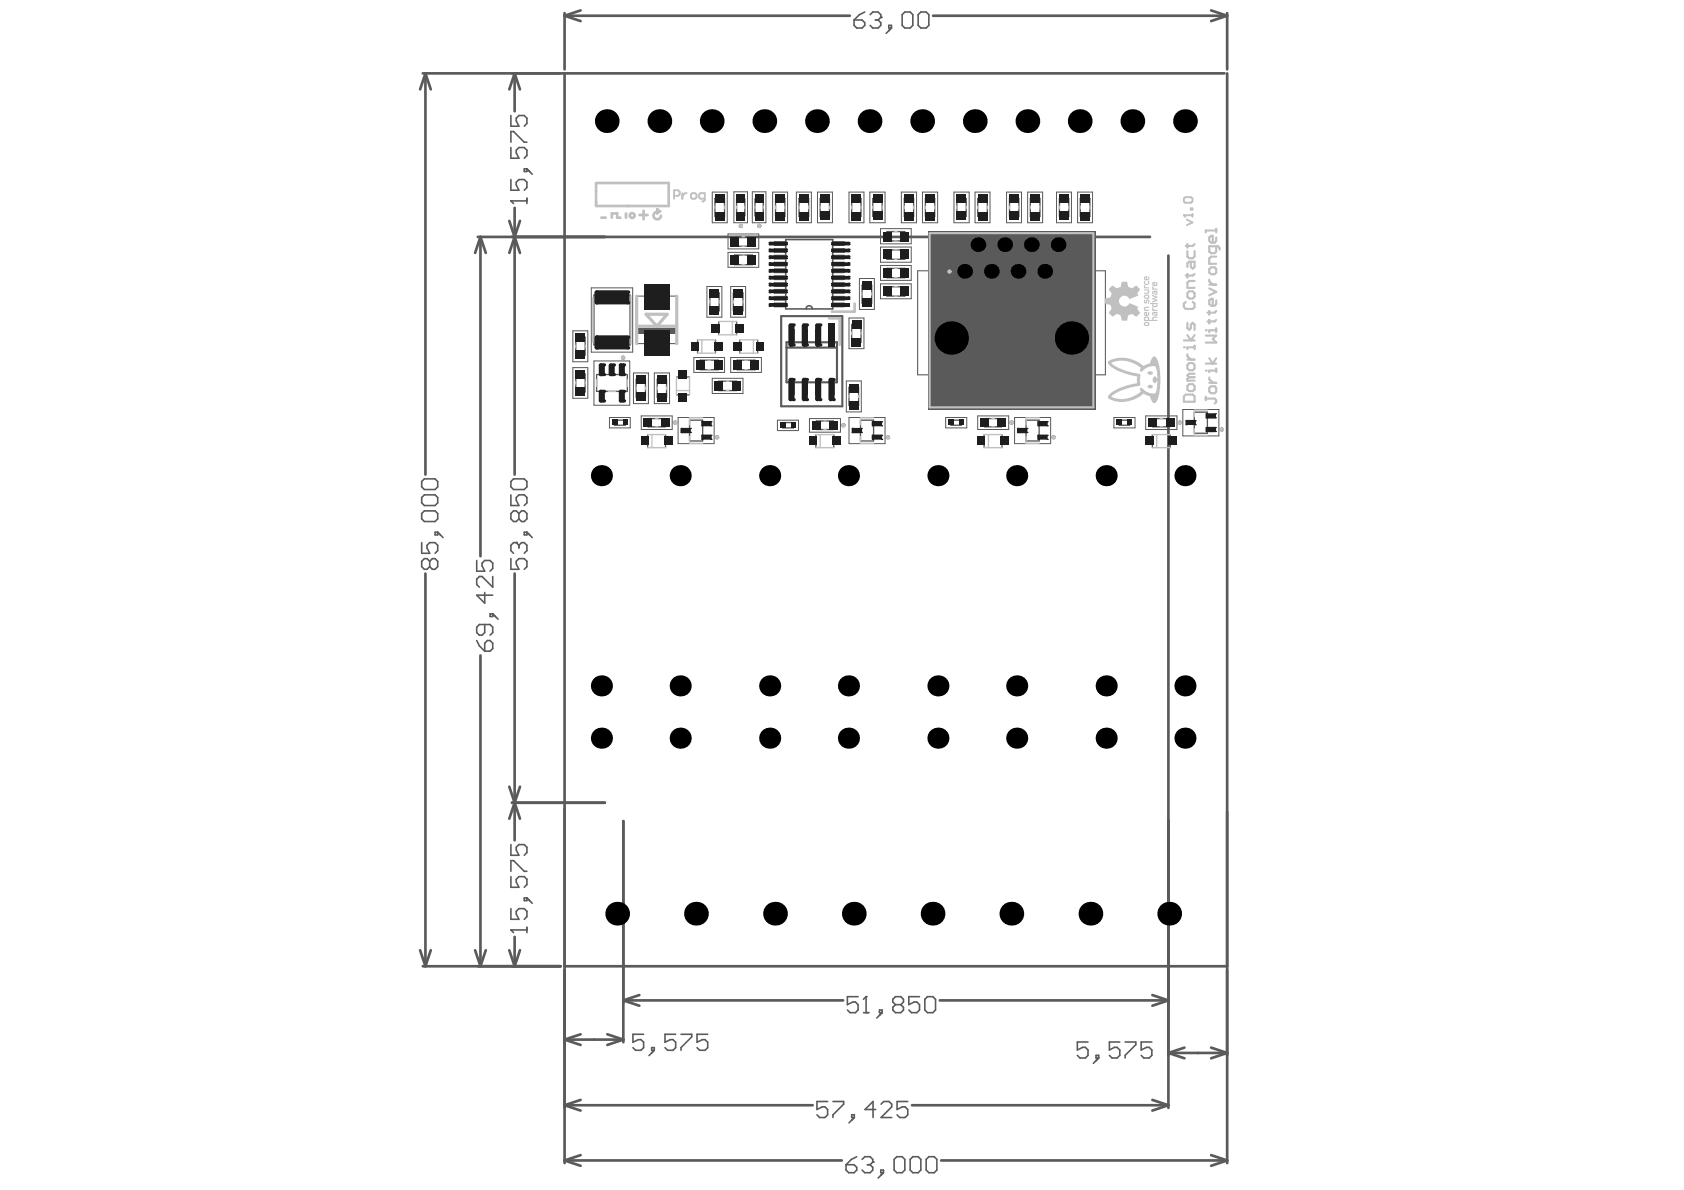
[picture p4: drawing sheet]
<svg xmlns="http://www.w3.org/2000/svg" width="297mm" height="210mm" viewBox="0 0 297 210" stroke-linecap="round" stroke-linejoin="round" font-family="sans-serif">
<path d="M163.6 40.8h29.6v31.4h-29.6z" fill="#5a5a5a"/>
<g fill="none" stroke="#5a5a5a" stroke-width=".18">
<path d="M125.6 33.9h2.7v5.4h-2.7zM129.5 33.8h2.4v5.5h-2.4zM132.7 33.8h2.4v5.5h-2.4zM136.3 33.9h2.6v5.4h-2.6zM140.5 33.9h2.6v5.4h-2.6zM144.2 33.9h2.6v5.4h-2.6zM149.8 33.9h2.6v5.4h-2.6zM153.4 33.9h2.7v5.4h-2.7zM159 33.9h2.7v5.4h-2.7zM162.7 33.9h2.7v5.4h-2.7zM168.3 33.9h2.7v5.4h-2.7zM172 33.9h2.6v5.4h-2.6z"/>
<path d="M177.5 33.9h2.7v5.4h-2.7zM181.3 33.9h2.6v5.4h-2.6zM186.4 33.9h2.6v5.4h-2.6zM190.1 33.9h2.6v5.4h-2.6zM101 58.4h2.7v5.4h-2.7zM104.3 50.8h7.3v11.3h-7.3zM124.7 50.5h2.6v5.5h-2.6zM128.4 41.3h5.4v2.6h-5.4zM128.4 44.5h5.4v2.7h-5.4zM128.9 50.5h2.6v5.5h-2.6zM149.8 56.1h2.6v5.4h-2.6zM151.6 49.1h2.6v5.5h-2.6z"/>
<path d="M155.3 40.3h5.4v2.7h-5.4zM155.3 43.6h5.4v2.7h-5.4zM155.3 46.8h5.4v2.7h-5.4zM155.3 50.1h5.4v2.6h-5.4zM101 64.8h2.7v5.5h-2.7zM104.8 63.7h6.3v7.8h-6.3zM107.5 73.6h3.7v1.9h-3.7zM111.7 65.8h2.7v5.4h-2.7zM113.1 73.4h5.5v2.4h-5.5zM115.4 65.8h2.7v5.4h-2.7zM119.6 73.6h6.4v4.7h-6.4zM122.4 63.1h5.4v2.6h-5.4z"/>
<path d="M125.6 66.7h5.5v2.7h-5.5zM128.9 63.1h5.4v2.6h-5.4zM137.1 74.1h3.8v1.8h-3.8zM142.8 73.8h5.4v2.4h-5.4zM149.3 67.2h2.6v5.5h-2.6zM149.8 73.6h6.3v4.7h-6.3zM166.8 73.6h3.7v1.9h-3.7zM172.5 73.4h5.4v2.4h-5.4zM179 73.6h6.3v4.7h-6.3zM196.5 73.6h3.7v1.9h-3.7zM202.1 73.4h5.5v2.4h-5.5zM208.6 72.2h6.4v4.7h-6.4z"/>
</g>
<path d="M137.8 55.8h10.8v15.9h-10.8z" fill="none" stroke="#5a5a5a" stroke-width=".38"/>
<g fill="#5a5a5a">
<path d="M141.6 67.6h.9v2h-.9z"/>
<path d="M146.3 67.6h.9v2h-.9z"/>
<path d="M143.9 67.6h.9v2h-.9z"/>
<path d="M141.6 58.2h.9v2h-.9z"/>
<path d="M143.9 58.2h.9v2h-.9z"/>
<path d="M146.3 58.2h.9v2h-.9z"/>
<path d="M139.2 67.6h.9v2h-.9z"/>
<path d="M139.2 58.2h.9v2h-.9z"/>
<path d="M113.8 60.6h4.1v1h-4.1z"/>
<path d="M113.8 51.2h4.1v1h-4.1z"/>
<path d="M112.3 57.9h7.1v1.1h-7.1z"/>
</g>
<g fill="none" stroke="#5a5a5a" stroke-width=".24">
<path d="M126.1 35h1.7v3.2h-1.7zM129.9 35.1h1.5v3h-1.5zM133.2 35.1h1.4v3h-1.4zM136.8 35h1.6v3.2h-1.6zM140.9 35h1.7v3.2h-1.7zM144.7 35h1.6v3.2h-1.6zM150.2 35h1.7v3.2h-1.7zM153.9 35h1.7v3.2h-1.7zM159.5 35h1.7v3.2h-1.7zM163.2 35h1.7v3.2h-1.7zM168.8 35h1.6v3.2h-1.6zM172.5 35h1.7v3.2h-1.7z"/>
<path d="M178.1 35h1.6v3.2h-1.6zM181.7 35h1.7v3.2h-1.7zM186.9 35h1.6v3.2h-1.6zM190.5 35h1.7v3.2h-1.7zM101.6 59.5h1.6v3.1h-1.6zM104.8 52h6.3v8.8h-6.3zM123 60v2.3M125.2 51.7h1.7v3.1h-1.7zM126.2 60v2.3M126.8 56.7v2.4M129.4 51.7h1.7v3.1h-1.7zM129.5 41.7h3.2v1.7h-3.2z"/>
<path d="M129.5 45h3.2v1.7h-3.2zM129.9 56.7v2.4M130.5 60v2.3M133.6 60v2.3M150.2 57.2h1.7v3.2h-1.7zM152.1 50.3h1.7v3.2h-1.7zM156.4 40.8h3.2v1.7h-3.2zM156.4 44.1h3.2v1.6h-3.2zM156.4 47.3h3.2v1.7h-3.2zM156.4 50.6h3.2v1.6h-3.2zM101.6 66h1.6v3.1h-1.6zM105.2 66.1h5.5v2.9h-5.5z"/>
<path d="M108.4 74.1h1.9v.9h-1.9zM112.2 66.9h1.7v3.2h-1.7zM114.2 76.7v2.3M114.3 73.8h3v1.5h-3zM115.9 66.9h1.7v3.2h-1.7zM117.4 76.7v2.3M119.3 66.5h2.3M119.3 69.6h2.3M121.6 74.1h2.3v3.7h-2.3zM123.5 63.5h3.2v1.7h-3.2zM126.8 67.2h3.1v1.7h-3.1zM130 63.5h3.2v1.7h-3.2z"/>
<path d="M138.1 74.5h1.9v1h-1.9zM143.9 76.7v2.3M144 74.3h3v1.5h-3zM147.1 76.7v2.3M149.8 68.3h1.6v3.2h-1.6zM151.8 74.1h2.3v3.7h-2.3zM167.7 74.1h1.9v.9h-1.9zM173.6 76.7v2.3M173.7 73.8h3v1.5h-3zM176.7 76.7v2.3M181 74.1h2.3v3.7h-2.3zM197.4 74.1h1.9v.9h-1.9z"/>
<path d="M203.3 76.7v2.3M203.4 73.8h2.9v1.5h-2.9zM206.4 76.7v2.3M210.7 72.7h2.3v3.7h-2.3z"/>
</g>
<g fill="none" stroke="#5a5a5a" stroke-width=".38">
<path d="M138.7 60.4h8.9v7h-8.9zM138.7 61.3h8.9"/>
<circle cx="130.7" cy="39.9" r=".19"/>
<circle cx="133.9" cy="39.9" r=".19"/>
<circle cx="109.9" cy="63.1" r=".19"/>
<circle cx="119.1" cy="74.5" r=".19"/>
<circle cx="126.5" cy="77.1" r=".19"/>
<circle cx="148.8" cy="75" r=".19"/>
<circle cx="156.6" cy="77.1" r=".19"/>
<circle cx="178.4" cy="74.5" r=".19"/>
<circle cx="185.8" cy="77.1" r=".19"/>
<circle cx="208.1" cy="74.5" r=".19"/>
<circle cx="215.5" cy="75.8" r=".19"/>
</g>
<path d="M112.3 52.2h7.1M164.2 41.3h28.5v30.4h-28.5zM164.2 47.8h-2.3v18.3h2.3M192.7 47.8h2.3v18.3h-2.3M112.3 60.6h7.1" fill="none" stroke="#5a5a5a" stroke-width=".19"/>
<g fill="none" stroke="#5a5a5a" stroke-width=".47">
<path d="M74.6 12.9h24.3M75 12.9l-.9 2.9M75 12.9v70.8M75 12.9l1 2.9M90.8 12.9v6.7M90.8 12.9l.9 2.9M90.8 12.9l-1 2.9M99.1 12.9h116.9M99.6 2.3v9.9M99.6 12.9v192.3M99.6 2.8l2.8 .9M99.6 2.8h50.3"/>
<path d="M102.4 1.8l-2.8 1M164.6 2.8h51.9M213.6 1.8l2.9 1M216.5 2.3v9.9M216.5 12.9v192.3M216.5 2.8l-2.9 .9M89.8 39l1.9 5.6M90.8 36.7v47M91.7 39l-1.9 5.6M84.3 41.8h118.5M84.7 41.8l1 2.8M84.7 41.8l-.9 2.8"/>
<path d="M84.7 41.8v56.3M206.1 45.1v150.3M75 101.2v69.2M84.7 115.6v54.8M90.8 101.2v47M89.8 138.8l1.9 5.6M91.7 138.8l-1.9 5.6M90.3 141.6h16.4M109.9 144.8v39M74.1 167.6l.9 2.8M74.6 170.4h24.3M76 167.6l-1 2.8"/>
<path d="M83.8 167.6l.9 2.8M85.7 167.6l-1 2.8M89.8 167.6l1 2.8M90.8 165.3v5.1M91.7 167.6l-.9 2.8M99.6 170.4h116.9M109.9 176.5l2.9 .9M109.9 176.5h38.8M112.8 175.5l-2.9 1M165.8 176.5h40.3M203.3 175.5l2.8 1M206.1 176.5l-2.8 .9"/>
<path d="M99.6 183.4h10.3M99.6 195l2.8 .9M99.6 183.4l2.8 .9M99.6 195h43.7M102.4 194l-2.8 1M102.4 182.4l-2.8 1M107.1 182.4l2.8 1M109.9 183.4l-2.8 .9M160.9 195h45.2M203.3 194l2.8 1M206.1 185.7h10.4M206.1 185.7l2.8 1"/>
<path d="M206.1 195l-2.8 .9M208.9 184.8l-2.8 .9M213.6 184.8l2.9 .9M216.5 185.7l-2.9 1M99.6 204.7l2.8 .9M99.6 204.7h48.9M102.4 203.8l-2.8 .9M166 204.7h50.5M213.6 203.8l2.9 .9M216.5 204.7l-2.9 .9"/>
</g>
<g fill="none" stroke="#5a5a5a" stroke-width=".28">
<path d="M150.6 3.5h1.5l.4 .5v.5l-.4 .4h-1l-.5-.4zM152.5 2.1l-.9 .5-1 .9M153.5 2.6l.4-.5h1l.5 .5v.5M154.4 3.5h.5M154.9 3.5l.5 .5v.5l-.5 .4h-1l-.4-.4M155.4 3.1h.1M155.4 3.1l-.5 .4M156.8 4.5h.4v.4h-.4zM157.2 4.9l-.9 1M159.1 2.6l.5-.5h.9l.5 .5v1.9l-.5 .4h-.9l-.5-.4zM162 2.6l.4-.5h1l.4 .5v1.9l-.4 .4h-1l-.4-.4zM90.1 35.4h.1"/>
<path d="M90.1 20.4v1.9h1.4l-.4-1v-.5l.4-.4h1l.4 .4v1l-.4 .5M90.1 26v1.9h1.4l-.4-.9v-.5l.4-.5h1l.4 .5v.9l-.4 .5M90.1 31.7v1.9h1.4l-.4-1v-.5l.4-.4h1l.4 .4v1l-.4 .5M90.1 25.1v-1.9h.5l1.9 1.9h.4M90.1 35.4h2.8M90.1 35.4l.5 .5M92.5 29.8h.4v.5h-.4zM92.9 35v.9M92.9 29.8l1 .9M138.6 53.5h-2v.6h2M138.6 42.7h-2v.5h2M138.6 43.9h-2v.6h2"/>
<path d="M138.6 45.1h-2v.5h2M138.6 46.3h-2v.6h2M138.6 47.5h-2v.5h2M138.6 48.7h-2v.6h2M138.6 49.9h-2v.6h2M138.6 51.1h-2v.6h2M138.6 52.3h-2v.6h2M138.6 42.3h8.3v12.2h-8.3zM142.2 54.5a.57 .57 0 0 1 .5-.6 .57 .57 0 0 1 .6 .6M146.9 53.5h2v.6h-2M146.9 52.3h2v.6h-2M146.9 51.1h2v.6h-2"/>
<path d="M146.9 49.9h2v.6h-2M146.9 48.7h2v.6h-2M146.9 47.5h2v.5h-2M146.9 46.3h2v.6h-2M146.9 45.1h2v.5h-2M146.9 43.9h2v.6h-2M146.9 42.7h2v.5h-2M74.4 84.9l.5-.4h1.8l.5 .4v1l-.5 .4h-1.8l-.5-.4zM74.4 87.8l.5-.5h1.8l.5 .5v.9l-.5 .5h-1.8l-.5-.5zM74.4 90.6l.5-.5h1.8l.5 .5v.9l-.5 .5h-1.8l-.5-.5zM74.4 95.7v1.9h1.4l-.5-.9v-.5l.5-.5h.9l.5 .5v.9l-.5 .5M75.8 99l-.5-.5h-.4l-.5 .5v.9l.5 .5h.4l.5-.5"/>
<path d="M75.8 99l.5-.5h.4l.5 .5v.9l-.5 .5h-.4l-.5-.5M75.8 99v.9M76.7 93.9h.5v.4h-.5zM77.2 93.9l1 .9M84.1 98.9v1.8h1.4l-.5-.9v-.5l.5-.4h.9l.5 .4v1l-.5 .4M90.1 84.9l.5-.4h1.9l.4 .4v1l-.4 .4h-1.9l-.5-.4zM90.1 87.3v1.9h1.4l-.4-1v-.4l.4-.5h1l.4 .5v.9l-.4 .5M90.1 98.5v1.9h1.4l-.4-.9v-.5l.4-.5h1l.4 .5v.9l-.4 .5M91.1 95.7h.1M91.1 95.7h-.5l-.5 .5v.9l.5 .5M91.1 95.7l.4 .5M91.5 90.6l.5-.5h.5l.4 .5v.9l-.4 .5h-.5l-.5-.5"/>
<path d="M91.5 96.2l.5-.5h.5l.4 .5v.9l-.4 .5M91.5 90.6l-.4-.5h-.5l-.5 .5v.9l.5 .5h.5l.4-.5M91.5 90.6v.9M91.5 96.2v.5M92.5 93.9h.4v.4h-.4zM92.9 93.9l1 .9M84.1 113l.5 .9 .9 1M85.5 104.5v1.9l-1.4-1.4h2.8M85.5 113.5l.5-.5h.4l.5 .5v.9l-.5 .5h-.9zM85.5 110.2v1.4l-.5 .4h-.4l-.5-.4v-1l.5-.4h1.8l.5 .4v1l-.5 .4M86.4 108.3h.5v.4h-.5zM86.9 101.7v1.9l-1.9-1.9h-.4l-.5 .5v.9l.5 .5"/>
<path d="M86.9 108.3l1 .9M90.1 149v1.9h1.4l-.4-1v-.5l.4-.4h1l.4 .4v1l-.4 .5M90.1 154.6v1.9h1.4l-.4-.9v-.5l.4-.5h1l.4 .5v.9l-.4 .5M90.1 153.7v-1.9h.5l1.9 1.9h.4M92.5 158.4h.4v.5h-.4zM92.9 158.4l1 .9M90.1 164h.1M90.1 160.3v1.9h1.4l-.4-1v-.5l.4-.4h1l.4 .4v1l-.4 .5M90.1 164h2.8M90.1 164l.5 .5M92.9 163.6v.9M151.4 175.8h-1.9v1.4l.9-.5h.5l.5 .5v1l-.5 .4h-1l-.4-.4"/>
<path d="M152.3 178.6h.9M152.8 175.8h.1M152.8 175.8v2.8M152.8 175.8l-.5 .5M155.1 178.2h.5v.4h-.5zM155.6 178.6l-.9 1M158 177.2l-.5-.5v-.4l.5-.5h.9l.5 .5v.4l-.5 .5M158 177.2l-.5 .5v.5l.5 .4h.9l.5-.4v-.5l-.5-.5M158 177.2h.9M162.2 175.8h-1.9v1.4l.9-.5h.5l.5 .5v1l-.5 .4h-.9l-.5-.4M163.1 176.3l.5-.5h.9l.5 .5v1.9l-.5 .4h-.9l-.5-.4zM113.5 182.4h-1.9v1.4l1-.4h.5l.4 .4v1l-.4 .5h-1l-.5-.5"/>
<path d="M114.9 184.8h.5v.5h-.5zM115.4 185.3l-.9 .9M119.2 182.4h-1.9v1.4l.9-.4h.5l.5 .4v1l-.5 .5h-.9l-.5-.5M120.1 182.4h1.9v.5l-1.9 1.9v.5M124.8 182.4h-1.9v1.4l1-.4h.5l.4 .4v1l-.4 .5h-1l-.5-.5M146 194.3h-1.9v1.4l.9-.5h.5l.5 .5v.9l-.5 .5h-.9l-.5-.5M146.9 194.3h1.9v.5l-1.9 1.8v.5M150.2 196.6h.5v.5h-.5zM150.7 197.1l-.9 1M154.5 195.7h-1.9l1.4-1.4v2.8M155.4 194.8l.5-.5h.9l.5 .5v.4l-1.9 1.9h1.9M160.1 194.3h-1.9v1.4l1-.5h.4l.5 .5v.9l-.5 .5h-.9l-.5-.5"/>
<path d="M191.9 183.8h-1.9v1.4l1-.5h.4l.5 .5v1l-.5 .4h-.9l-.5-.4M193.3 186.2h.5v.4h-.5zM193.8 186.6l-.9 1M197.5 183.8h-1.8v1.4l.9-.5h.4l.5 .5v1l-.5 .4h-.8l-.5-.4M198.5 183.8h1.8v.5l-1.8 1.9v.4M203.2 183.8h-1.9v1.4l.9-.5h.5l.5 .5v1l-.5 .4h-.9l-.5-.4M149.2 205.4h1.4l.5 .5v.5l-.5 .5h-.9l-.5-.5zM151.1 204l-.9 .5-1 .9M152.1 204.5l.4-.5h1l.4 .5v.5M153 205.4h.5M153.5 205.4l.4 .5v.5l-.4 .5h-1l-.4-.5M153.9 205h.1"/>
<path d="M153.9 205l-.4 .4M155.4 206.4h.4v.5h-.4zM155.8 206.9l-.9 .9M157.7 204.5l.5-.5h.9l.5 .5v1.9l-.5 .5h-.9l-.5-.5zM160.5 204.5l.5-.5h1l.4 .5v1.9l-.4 .5h-1l-.5-.5zM163.4 204.5l.4-.5h1l.5 .5v1.9l-.5 .5h-1l-.4-.5z"/>
</g>
<g fill="#c0c0c0">
<path d="M202.4 68.1l.4-.2h.2a.31 .31 0 0 1 .4 .3 .31 .31 0 0 1-.4 .3h-.2a.4 .4 0 0 1-.4-.4z"/>
<path d="M202.4 65.7l.5-.2a.3 .3 0 0 1 .4 .2 .3 .3 0 0 1-.3 .4h-.1a.36 .36 0 0 1-.5-.4z"/>
<path d="M201.9 52.8l.1 .1v.5l.1-.1 .1-.3a.28 .28 0 0 1 .3-.2 .28 .28 0 0 1 .2 .3l-.1 .5-.2-.1 .2-.2-.1-.3-.2 .1v.3a.26 .26 0 0 1-.3 .1 .26 .26 0 0 1-.2-.2z"/>
<path d="M201.9 54.2l.8-.1v.2h-.1a.32 .32 0 0 0-.4 0 .32 .32 0 0 0-.2 .3h.7v.2h-.9z"/>
<path d="M201.9 49.6h.1a.27 .27 0 0 0 .1 .4 .27 .27 0 0 0 .3 0 .27 .27 0 0 0 .1-.4h.2v.5l-.2 .2h-.5l-.2-.4z"/>
<path d="M201.8 50.3l.2 .1a.38 .38 0 0 0 .2 .3 .38 .38 0 0 0 .4 0l.1 .2h-.9z"/>
<path d="M201.8 51.1h.9l-.1 .1 .1 .4-.1 .2h-.8v-.2h.1a.32 .32 0 0 0 .4 .1 .32 .32 0 0 0 .2-.4l-.7-.1z"/>
<path d="M203.2 54.3l.1-.1 .2 .1a.26 .26 0 0 0 0 .3 .26 .26 0 0 0 .3 0h.4v.2h-1l.1-.2z"/>
<path d="M203.2 52l1 .3v.2l-.7 .2 .6 .1 .1 .3-1 .3v-.3l.6-.1-.5-.2-.1-.2 .7-.2-.7-.2z"/>
<path d="M203.3 50.5l.2 .1a.28 .28 0 0 0 0 .3 .28 .28 0 0 0 .4 0h.3v.2h-1z"/>
<path d="M195.6 51l.6-.6 .8 .5 .3-.2a.47 .47 0 0 0 .5-.6v-.1a.38 .38 0 0 1 .2-.3 .38 .38 0 0 1 .4 0h.4l.1 .3a.66 .66 0 0 0 .6 .8l.2 .1 .5-.4a.4 .4 0 0 1 .6 .3h.1a.21 .21 0 0 1 .2 .2 .21 .21 0 0 1-.2 .2l-.3 .6 .2 .3-1.3 .5a.25 .25 0 0 1-.2 .2 .25 .25 0 0 1-.2-.3l-.5-.3h-.6l-.5 .4-.1 .3 .1 .7 .5 .4 .6 .1 .5-.4a.38 .38 0 0 1 .6 0l1 .4v.1a.43 .43 0 0 0 .2 .7l.1 .1a.43 .43 0 0 1-.3 .6l-.1 .1a.27 .27 0 0 1-.2 .2 .27 .27 0 0 1-.3-.2l-.2-.1a.37 .37 0 0 0-.6-.1 .36 .36 0 0 0-.4 .5l-.1 .3a.35 .35 0 0 1-.2 .3 .35 .35 0 0 1-.3 0 .32 .32 0 0 1-.4-.1 .32 .32 0 0 1-.1-.4 .73 .73 0 0 0-.9-.7l-.4 .3a.43 .43 0 0 1-.7-.3 .26 .26 0 0 1-.2-.2 .26 .26 0 0 1 .2-.3l.3-.5-.2-.6-1-.2v-.9l.7-.2a.34 .34 0 0 0 .4-.4 .33 .33 0 0 0-.1-.6z"/>
<path d="M201.8 56.9l.2-.1h.6l.1 .3v.3l-.2 .1h-.5l-.2-.1zM202 57a.29 .29 0 0 0 .2 .3 .29 .29 0 0 0 .3-.1l-.1-.3z"/>
<path d="M201.8 55.2l.1-.2h.4v.6l.2-.1v-.3a.14 .14 0 0 1 0-.2 .14 .14 0 0 1 .2 0 .14 .14 0 0 1 0 .2v.2l-.1 .3-.5 .1-.3-.2zM202 55.2l-.1 .2 .2 .2v-.4z"/>
<path d="M201.8 52.3a.45 .45 0 0 1 .9 0 .45 .45 0 0 1-.9 0zM202 52.3a.25 .25 0 0 0 .5 0 .25 .25 0 0 0-.5 0z"/>
<path d="M201.8 48.9l.2-.2h.3v.6h.1l.2-.2-.1-.3 .1-.1 .1 .4-.2 .4h-.5l-.2-.3zM202 48.9l-.1 .2 .2 .2v-.4z"/>
<path d="M201.8 56l.2-.1h.5a.35 .35 0 0 1 .2 .5h.6a.45 .45 0 0 1 .1-.5 .45 .45 0 0 1 .6 0h.2v.1h-.2a.31 .31 0 0 0-.4 0 .31 .31 0 0 0-.1 .3l.7 .1v.2h-2.4zM202 56.1a.26 .26 0 0 0 .2 .3 .26 .26 0 0 0 .3-.3z"/>
<path d="M203.3 55.1l.9-.1v.6a.3 .3 0 0 1-.3 .2 .3 .3 0 0 1-.3-.3v-.3h-.1v.4l-.1 .1-.1-.1zM203.8 55.2v.3l.1 .1 .1-.4z"/>
<path d="M202.8 53.5h1.4l-.1 .6-.5 .1a.31 .31 0 0 1-.3-.2 .31 .31 0 0 1 0-.4h-.5zM203.5 53.7a.25 .25 0 0 0 .1 .3 .25 .25 0 0 0 .3 0v-.4z"/>
<path d="M203.3 51.4l.9-.1v.6a.3 .3 0 0 1-.3 .1 .3 .3 0 0 1-.3-.2v-.3h-.1v.4l-.1 .1-.1-.1zM203.8 51.5v.3l.1 .1 .1-.4z"/>
<path d="M203.3 49.8l.5-.1v.6l.2-.1-.1-.4h.3l-.1 .6h-.5a.39 .39 0 0 1-.4-.2 .39 .39 0 0 1 .1-.4zM203.5 49.9l-.1 .3 .2 .1v-.4z"/>
<path d="M195.4 63.7l1.5-.6h1.5l1.5 .3 1.6 1a.27 .27 0 0 0 .2 .2 .27 .27 0 0 0 .3-.2l.8-.3 .3-.9 .3-.3a.63 .63 0 0 1 .8 .6l.3 1 .1 1 .1 2.2-.3 2.4-.5 .8a.46 .46 0 0 1-.5 .1 .46 .46 0 0 1-.3-.4l-.2-.5a.41 .41 0 0 0-.5-.3l-.7-.4-.5 .4-.9 .5-1.2 .5-.9 .1-1.6-.1-1.2-.5 .1-.6 .5-.5 .9-.5 1.8-.7 1.9-.4v-1.2l-2.1-.5-1.9-.8-1-.7-.2-.3zM196 64l.6 .5 1.4 .7 1.9 .6 1.2 .2v1.9a.39 .39 0 0 1-.5 .2l-1.1 .2-1.7 .5-1.4 .7-.4 .5 .5 .2 1.1 .2 1.6-.2 1.1-.4 .9-.7-.1-.5a.58 .58 0 0 1 .8 .2l.9 .6h1l.3-.7 .1-1.5h-.2v.2a.33 .33 0 0 1-.4 .2 .33 .33 0 0 1-.2-.3l-.1-.5 .2-.3a.33 .33 0 0 1 .3 0 .33 .33 0 0 1 .3 .2h.1l-.1-1-.3-1-.3-.1-.8 .1-.7 .3-.4 .4a.32 .32 0 0 1-.5 0l.1-.6-1.1-.7-1.2-.4-1.6-.1z"/>
</g>
<g fill="none" stroke="#c0c0c0" stroke-width=".24">
<path d="M101.6 60.9v.4M101.6 67.3v.5M103.2 60.9v.4M103.2 67.3v.5M105.2 67v1.2M107.3 69h1.3M110.7 67v1.2M112.2 68.3v.4M113.9 68.3v.4M114.2 79h.8M114.2 76.7h.8M115.6 73.8h.4"/>
<path d="M115.6 75.3h.4M115.9 68.3v.4"/>
</g>
<path d="M105.1 33.7v2M107.9 38.4v-.8h1v.8h.5M110.4 37.6v.8M110.7 36.3h.2M116.3 37.3l-.4-.4v.7" fill="none" stroke="#c0c0c0" stroke-width=".47"/>
<path d="M114 55.4l1.9 2.2" fill="none" stroke="#c0c0c0" stroke-width=".57"/>
<circle cx="116.3" cy="37.3" r=".24" fill="#c0c0c0"/>
<path d="M105.1 33.7v-1.4h12.9v4h-12.9v-.6M106.1 38.4h.7M112.8 37.9h1.4M113.5 37.2v1.5M116.3 37.3l-.4 .3M146.2 56.1h1.9v4.7M150.7 53.6v1.4h-4" fill="none" stroke="#c0c0c0" stroke-width=".47"/>
<g fill="none" stroke="#c0c0c0" stroke-width=".24">
<path d="M126.1 36.4v.4M127.8 36.4v.4M129.9 36.4v.4M131.4 36.4v.4M133.2 36.4v.4M134.6 36.4v.4M136.8 36.4v.4M138.4 36.4v.4M140.9 36.4v.4M142.6 36.4v.4M144.7 36.4v.4M146.3 36.4v.4"/>
<path d="M150.2 36.4v.4M151.9 36.4v.4M153.9 36.4v.4M155.6 36.4v.4M159.5 36.4v.4M161.2 36.4v.4M163.2 36.4v.4M164.9 36.4v.4M168.8 36.4v.4M170.4 36.4v.4M172.5 36.4v.4M174.2 36.4v.4"/>
<path d="M178.1 36.4v.4M179.7 36.4v.4M181.7 36.4v.4M183.4 36.4v.4M186.9 36.4v.4M188.5 36.4v.4M190.5 36.4v.4M192.2 36.4v.4M104.6 52.5v7.9M111.3 52.2v8.5M123 60h3.2M123.8 60v2.3"/>
<path d="M125.2 53v.5M126.8 59.1h3.1M126.8 56.7h3.1M126.9 53v.5M129.2 56.7v2.4M129.4 53v.5M130.5 60h3.1M130.9 46.7h.4M130.9 45h.4M130.9 43.4h.4M130.9 41.7h.4M131.1 53v.5"/>
<path d="M132.9 60v2.3M150.2 58.6v.4M151.9 58.6v.4M152.1 51.7v.3M153.8 51.7v.3M157.8 52.2h.4M157.8 50.6h.4M157.8 49h.4M157.8 44.1h.4M157.8 45.7h.4M157.8 40.8h.4M157.8 42.5h.4"/>
<path d="M157.8 47.3h.4M117.4 76.7h-2.4v2.3h2.4M117.6 68.3v.4M119.3 66.5v3.1M119.3 68.9h2.3M121.6 77v1.2h2.3M121.6 66.5v3.1M123 62.3h3.2M123.9 73.7h-2.3v1.2M124.9 63.5h.4M124.9 65.2h.4M128.1 67.2h.5"/>
<path d="M128.1 68.9h.5M130.5 62.3h3.1M131.4 63.5h.4M131.4 65.2h.4M143.9 79h3.2M143.9 76.7h3.2M144.7 76.7v2.3M145.3 74.3h.4M145.3 75.8h.4M149.8 69.7v.4M151.4 69.7v.4M151.8 77v1.2h2.3"/>
<path d="M154.1 73.7h-2.3v1.2M173.6 79h3.1M173.6 76.7h3.1M174.3 76.7v2.3M175 73.8h.4M175 75.3h.4M181 77v1.2h2.3M183.3 73.7h-2.3v1.2M203.3 79h3.1M203.3 76.7h3.1M204 76.7v2.3M204.6 73.8h.5"/>
<path d="M204.6 75.3h.5M210.7 75.6v1.2h2.3M213 72.3h-2.3v1.2"/>
</g>
<path d="M112.3 52.2v8.4M112.3 57.6h7.1M114 55.4h3.7l-1.8 2.2M119.4 52.2v8.4" fill="none" stroke="#c0c0c0" stroke-width=".57"/>
<path d="M164 41.1h28.9v30.8h-28.9z" fill="none" stroke="#c0c0c0" stroke-width=".38"/>
<path d="M208.8 38h1.5M209.3 38.7l1 .5-1 .5M210.3 37.7v.6" fill="none" stroke="#c0c0c0" stroke-width=".33"/>
<circle cx="208.8" cy="38" r=".16" fill="#c0c0c0"/>
<path d="M208.8 38l.3 .3M208.8 35l.3-.2h1l.2 .2v.5l-.2 .3h-1l-.3-.3zM210.1 36.8h.2v.2h-.2z" fill="none" stroke="#c0c0c0" stroke-width=".33"/>
<path d="M208.8 69.9l.4-.3h1.2l.3 .3v1h-1.9zM209.4 64.4l.4-.4h.6l.3 .4v.6l-.3 .3h-.6l-.4-.3zM209.4 68.1l.4-.3h.6l.3 .3v.6l-.3 .3h-.6l-.4-.3zM209.4 62.5v.3l.7 .6M209.4 63.4h1.3M209.8 66.5l-.4 .3v.3h1.3M209.8 66.5h.9M210.7 61v.6M210.7 61.3h-1.3v.3M210.7 65.9h-.9l-.4 .3 .4 .3" fill="none" stroke="#c0c0c0" stroke-width=".38"/>
<circle cx="208.8" cy="61.3" r=".19" fill="#c0c0c0"/>
<g fill="none" stroke="#c0c0c0" stroke-width=".38">
<path d="M209.2 53.3l-.4 .3v.6l.4 .3h1.2l.3-.3v-.6l-.3-.3M209.4 59.1l.7 .9 .6-.9M209.4 44.3v.9l.4 .4h.6l.3-.4v-.9M209.4 51.7l.4-.3h.6l.3 .3v.6l-.3 .4h-.6l-.4-.4zM209.4 56.9v1l.4 .3 .3-.3v-.6l.3-.4 .3 .4v.9M209.4 43.1v.6M209.4 48.3v.6M210.1 46.2v.9l.3 .3 .3-.3v-.9h-.9l-.4 .2v.7M210.7 49.6h-.9l-.4 .3v.9h1.3M210.7 48.3l-.3 .3h-1.2M210.7 43.1l-.3 .3h-1.2M208.8 60h1.9"/>
<path d="M212.7 70v.6M212.7 70.3h1.5l.3 .3v.3l-.3 .3M213.3 68.4l.3-.3h.6l.3 .3v.7l-.3 .3h-.6l-.3-.3zM213.3 66.6v.3l.6 .6M213.3 67.5h1.2M214.5 65v.6M214.5 65.4h-1.2v.2"/>
</g>
<path d="M118.9 34.5h.7l.3-.2v-.5l-.3-.2h-.7v1.5M120.4 34.1v1M121.1 34.1h-.2l-.5 .4M121.9 34.3l.2-.2h.5l.3 .2v.5l-.3 .3h-.5l-.2-.3zM124.3 35.1h-.7l-.3-.3v-.5l.3-.2h.7v1.2l-.2 .2h-.3" fill="none" stroke="#c0c0c0" stroke-width=".33"/>
<circle cx="212.7" cy="65.4" r=".19" fill="#c0c0c0"/>
<path d="M212.7 59.2h1.8l-.6 .6 .6 .6h-1.8M214.5 57.9v.7M214.5 58.3h-1.2v.3M212.7 64.1h1.8M213.3 63.2l.6 .9 .6-.9" fill="none" stroke="#c0c0c0" stroke-width=".38"/>
<circle cx="212.7" cy="58.3" r=".19" fill="#c0c0c0"/>
<g fill="none" stroke="#c0c0c0" stroke-width=".38">
<path d="M213.3 47.4l.3-.2h.6l.3 .2v.7l-.3 .3h-.6l-.3-.3zM213.3 49.3v.3l.6 .6M213.3 54.9v.6M213.3 56.4v.6M213.3 50.9l1.2 .6-1.2 .6M213.3 50.2h1.2M214.5 56.4l-.3 .3h-1.2M214.5 41.9v.6l-.3 .3h-.6l-.3-.3v-.6l.3-.3h.3v1.2M214.5 43.4v1l-.3 .3h-.6l-.3-.3v-1h1.6l.2 .4v.2M214.5 45.3h-.9l-.3 .3v.9h1.2M214.5 53v.6l-.3 .3h-.6l-.3-.3v-.6l.3-.3h.3v1.2M214.5 54.9l-.3 .3h-1.2"/>
<path d="M214.5 40.4v.6M214.5 40.7h-1.8v.3"/>
<circle cx="130.7" cy="39.9" r=".19"/>
<circle cx="133.9" cy="39.9" r=".19"/>
<circle cx="167.5" cy="47.9" r=".19"/>
<circle cx="109.9" cy="63.1" r=".19"/>
<circle cx="119.1" cy="74.5" r=".19"/>
<circle cx="126.5" cy="77.1" r=".19"/>
<circle cx="148.8" cy="75" r=".19"/>
<circle cx="156.6" cy="77.1" r=".19"/>
<circle cx="178.4" cy="74.5" r=".19"/>
<circle cx="185.8" cy="77.1" r=".19"/>
<circle cx="208.1" cy="74.5" r=".19"/>
<circle cx="215.5" cy="75.8" r=".19"/>
</g>
<g fill="none" stroke="#c0c0c0" stroke-width=".47">
<path d="M115.9 37.4a.66 .66 0 0 0-.6 .6 .66 .66 0 0 0 .6 .7 .66 .66 0 0 0 .7-.7"/>
<circle cx="111.5" cy="38" r=".42"/>
</g>
<g fill="#000">
<circle cx="107" cy="21.4" r="2.1"/>
<circle cx="116.3" cy="21.4" r="2.1"/>
<circle cx="125.5" cy="21.4" r="2.1"/>
<circle cx="134.8" cy="21.4" r="2.1"/>
<circle cx="144.1" cy="21.4" r="2.1"/>
<circle cx="153.4" cy="21.4" r="2.1"/>
<circle cx="162.7" cy="21.4" r="2.1"/>
<circle cx="171.9" cy="21.4" r="2.1"/>
<circle cx="181.2" cy="21.4" r="2.1"/>
<circle cx="190.5" cy="21.4" r="2.1"/>
<circle cx="199.7" cy="21.4" r="2.1"/>
<circle cx="209" cy="21.4" r="2.1"/>
<circle cx="167.8" cy="59.6" r="2.94"/>
<circle cx="170.2" cy="47.9" r="1.3"/>
<circle cx="172.5" cy="43.2" r="1.3"/>
<circle cx="174.9" cy="47.9" r="1.3"/>
<circle cx="177.2" cy="43.2" r="1.3"/>
<circle cx="179.6" cy="47.9" r="1.3"/>
<circle cx="181.9" cy="43.2" r="1.3"/>
<circle cx="184.3" cy="47.9" r="1.3"/>
<circle cx="186.6" cy="43.2" r="1.3"/>
<circle cx="189" cy="59.6" r="2.94"/>
<circle cx="106.1" cy="83.9" r="1.86"/>
<circle cx="120" cy="83.9" r="1.86"/>
<circle cx="135.8" cy="83.9" r="1.86"/>
<circle cx="149.7" cy="83.9" r="1.86"/>
<circle cx="165.4" cy="83.9" r="1.86"/>
<circle cx="179.3" cy="83.9" r="1.86"/>
<circle cx="195.1" cy="83.9" r="1.86"/>
<circle cx="209" cy="83.9" r="1.86"/>
<circle cx="106.1" cy="121" r="1.86"/>
<circle cx="106.1" cy="130.2" r="1.86"/>
<circle cx="120" cy="121" r="1.86"/>
<circle cx="120" cy="130.2" r="1.86"/>
<circle cx="135.8" cy="130.2" r="1.86"/>
<circle cx="135.8" cy="121" r="1.86"/>
<circle cx="149.7" cy="121" r="1.86"/>
<circle cx="149.7" cy="130.2" r="1.86"/>
<circle cx="165.4" cy="121" r="1.86"/>
<circle cx="165.4" cy="130.2" r="1.86"/>
<circle cx="179.3" cy="130.2" r="1.86"/>
<circle cx="179.3" cy="121" r="1.86"/>
<circle cx="195.1" cy="121" r="1.86"/>
<circle cx="195.1" cy="130.2" r="1.86"/>
<circle cx="209" cy="121" r="1.86"/>
<circle cx="209" cy="130.2" r="1.86"/>
<circle cx="108.9" cy="161.2" r="2.1"/>
<circle cx="122.8" cy="161.2" r="2.1"/>
<circle cx="136.7" cy="161.2" r="2.1"/>
<circle cx="150.6" cy="161.2" r="2.1"/>
<circle cx="164.5" cy="161.2" r="2.1"/>
<circle cx="178.4" cy="161.2" r="2.1"/>
<circle cx="192.3" cy="161.2" r="2.1"/>
<circle cx="206.2" cy="161.2" r="2.1"/>
</g>
<g fill="#1e1e1e">
<path d="M108 74.1h.9v.9h-.9z" fill-rule="evenodd"/>
<path d="M122.8 63.5h1.5v1.7h-1.5z" fill-rule="evenodd"/>
<path d="M121.9 60.4h1.3v1.4h-1.3z" fill-rule="evenodd"/>
<path d="M126.1 67.2h1.4v1.8h-1.4z" fill-rule="evenodd"/>
<path d="M125.9 63.5h1.5v1.7h-1.5z" fill-rule="evenodd"/>
<path d="M126 60.4h1.4v1.4h-1.4z" fill-rule="evenodd"/>
<path d="M126.1 37.4h1.7v1.5h-1.7z" fill-rule="evenodd"/>
<path d="M126.1 34.3h1.7v1.5h-1.7z" fill-rule="evenodd"/>
<path d="M129.2 67.2h1.4v1.8h-1.4z" fill-rule="evenodd"/>
<path d="M129.3 63.5h1.5v1.7h-1.5z" fill-rule="evenodd"/>
<path d="M129.3 60.4h1.4v1.4h-1.4z" fill-rule="evenodd"/>
<path d="M128.9 45h1.4v1.7h-1.4z" fill-rule="evenodd"/>
<path d="M129.9 37.4h1.5v1.5h-1.5z" fill-rule="evenodd"/>
<path d="M129.9 34.4h1.5v1.4h-1.5z" fill-rule="evenodd"/>
<path d="M133.4 60.4h1.4v1.4h-1.4z" fill-rule="evenodd"/>
<path d="M133.2 37.4h1.4v1.5h-1.4z" fill-rule="evenodd"/>
<path d="M133.2 34.4h1.5v1.4h-1.5z" fill-rule="evenodd"/>
<path d="M137.6 74.5h.9v1h-.9z" fill-rule="evenodd"/>
<path d="M136.8 37.4h1.7v1.5h-1.7z" fill-rule="evenodd"/>
<path d="M136.8 34.4h1.6v1.4h-1.6z" fill-rule="evenodd"/>
<path d="M140.9 37.4h1.7v1.5h-1.7z" fill-rule="evenodd"/>
<path d="M140.9 34.4h1.7v1.4h-1.7z" fill-rule="evenodd"/>
<path d="M144.7 37.4h1.7v1.4h-1.7z" fill-rule="evenodd"/>
<path d="M144.7 34.3h1.7v1.5h-1.7z" fill-rule="evenodd"/>
<path d="M152 52.7h1.8v1.4h-1.8z" fill-rule="evenodd"/>
<path d="M155.7 44h1.5v1.7h-1.5z" fill-rule="evenodd"/>
<path d="M155.7 40.8h1.5v1.8h-1.5z" fill-rule="evenodd"/>
<path d="M159.5 37.4h1.7v1.5h-1.7z" fill-rule="evenodd"/>
<path d="M159.5 34.4h1.7v1.4h-1.7z" fill-rule="evenodd"/>
<path d="M163.2 37.4h1.7v1.5h-1.7z" fill-rule="evenodd"/>
<path d="M163.2 34.4h1.7v1.4h-1.7z" fill-rule="evenodd"/>
<path d="M167.3 74.1h.9v.9h-.9z" fill-rule="evenodd"/>
<path d="M178 37.4h1.7v1.4h-1.7z" fill-rule="evenodd"/>
<path d="M178 34.3h1.7v1.5h-1.7z" fill-rule="evenodd"/>
<path d="M183 74.3h1.7l.1 .8-.1 .1h-1.6l-.1-.1z" fill-rule="evenodd"/>
</g>
<path d="M183.1 75.1h.1M183.1 74.4h.1M184.7 75.1h.1M184.7 74.4h.1" fill="none" stroke="#1e1e1e" stroke-width=".24"/>
<g fill="#1e1e1e">
<path d="M181.7 37.4h1.8v1.5h-1.8z" fill-rule="evenodd"/>
<path d="M181.7 34.4h1.7v1.4h-1.7z" fill-rule="evenodd"/>
<path d="M186.8 37.4h1.7v1.4h-1.7z" fill-rule="evenodd"/>
<path d="M186.8 34.3h1.7v1.5h-1.7z" fill-rule="evenodd"/>
<path d="M190.5 37.4h1.8v1.5h-1.8z" fill-rule="evenodd"/>
<path d="M190.5 34.4h1.7v1.4h-1.7z" fill-rule="evenodd"/>
<path d="M197 74.1h.9v.9h-.9z" fill-rule="evenodd"/>
<path d="M198.9 74.1h.8v.9h-.8z" fill-rule="evenodd"/>
<path d="M209.1 74.2l.1-.1h1.6l.1 .1v.7l-1.7 .1z" fill-rule="evenodd"/>
</g>
<path d="M209.2 74.9h.1M209.2 74.2h.1M210.8 74.9h.1M210.8 74.2h.1" fill="none" stroke="#1e1e1e" stroke-width=".24"/>
<path d="M212.6 75.4l.2-.1h1.6l.1 .8-.1 .1h-1.6l-.2-.1z" fill-rule="evenodd" fill="#1e1e1e"/>
<path d="M212.8 76.1h.1M212.8 75.4h.1M214.4 76.1h.1M214.4 75.4h.1" fill="none" stroke="#1e1e1e" stroke-width=".24"/>
<g fill="#1e1e1e">
<path d="M125.6 57.2h1.4v1.4h-1.4z" fill-rule="evenodd"/>
<path d="M125.2 54.1h1.7v1.4h-1.7z" fill-rule="evenodd"/>
<path d="M125.1 51h1.8v1.5h-1.8z" fill-rule="evenodd"/>
<path d="M129.4 54h1.7v1.5h-1.7z" fill-rule="evenodd"/>
<path d="M129.3 51h1.8v1.4h-1.8z" fill-rule="evenodd"/>
<path d="M129.7 57.2h1.4v1.4h-1.4z" fill-rule="evenodd"/>
<path d="M128.9 41.7h1.4v1.8h-1.4z" fill-rule="evenodd"/>
<path d="M141.4 66.9l.3-.3h.5l.3 .3v3.5l-.3 .3h-.5l-.3-.3z" fill-rule="evenodd"/>
<path d="M141.4 57.4l.3-.3h.5l.3 .3v3.5l-.3 .3h-.5l-.3-.3z" fill-rule="evenodd"/>
<path d="M152.1 49.6h1.7v1.5h-1.7z" fill-rule="evenodd"/>
<path d="M155.7 50.5h1.5v1.7h-1.5z" fill-rule="evenodd"/>
<path d="M155.7 47.2h1.5v1.8h-1.5z" fill-rule="evenodd"/>
<path d="M183 76.7h1.7l.1 .8h-.1h-1.6h-.1z" fill-rule="evenodd"/>
</g>
<g fill="#1e1e1e">
<circle cx="141.7" cy="70.5" r=".28"/>
<circle cx="142.3" cy="70.5" r=".28"/>
<circle cx="142.3" cy="67" r=".28"/>
<circle cx="141.7" cy="67" r=".28"/>
<circle cx="141.7" cy="60.8" r=".28"/>
<circle cx="142.3" cy="60.8" r=".28"/>
<circle cx="142.3" cy="57.3" r=".28"/>
<circle cx="141.7" cy="57.3" r=".28"/>
</g>
<path d="M183.1 77.5h.1M183.1 76.8h.1M184.7 77.5h.1M184.7 76.8h.1" fill="none" stroke="#1e1e1e" stroke-width=".24"/>
<g fill="#1e1e1e">
<path d="M202.1 77.1h1.4v1.4h-1.4z" fill-rule="evenodd"/>
<path d="M205.6 73.8h1.5v1.4h-1.5z" fill-rule="evenodd"/>
<path d="M212.6 73l.2-.1h1.6l.1 .8-.1 .1h-1.6l-.2-.1z" fill-rule="evenodd"/>
</g>
<path d="M212.8 73.7h.1M212.8 73h.1M214.4 73.7h.1M214.4 73h.1" fill="none" stroke="#1e1e1e" stroke-width=".24"/>
<g fill="#1e1e1e">
<path d="M107.4 64.4l.2-.3h.6l.2 .3v1.7l-.2 .2h-.6l-.2-.2z" fill-rule="evenodd"/>
<path d="M109.9 74.1h.8v.9h-.8z" fill-rule="evenodd"/>
<path d="M101.5 58.9h1.8v1.4h-1.8z" fill-rule="evenodd"/>
<path d="M104.9 59.5l.3-.3h5.5l.3 .3v1.8l-.3 .3h-5.5l-.3-.3z" fill-rule="evenodd"/>
<path d="M123.7 74.3h.1h1.6h.1v.8l-.1 .1h-1.6z" fill-rule="evenodd"/>
</g>
<g fill="#1e1e1e">
<circle cx="108.2" cy="66.1" r=".28"/>
<circle cx="108.2" cy="64.4" r=".28"/>
<circle cx="107.7" cy="64.4" r=".28"/>
<circle cx="107.7" cy="66.1" r=".28"/>
<circle cx="105.2" cy="59.5" r=".31"/>
<circle cx="105.2" cy="61.4" r=".31"/>
<circle cx="110.7" cy="61.4" r=".31"/>
<circle cx="110.7" cy="59.5" r=".31"/>
</g>
<path d="M123.8 75.1h.1M123.8 74.4h.1M125.4 75.1h.1M125.4 74.4h.1" fill="none" stroke="#1e1e1e" stroke-width=".24"/>
<path d="M120 75.6l.2-.1h1.6l.1 .8-.1 .1h-1.6l-.2-.1z" fill-rule="evenodd" fill="#1e1e1e"/>
<path d="M120.2 76.3h.1M120.2 75.6h.1M121.8 76.3h.1M121.8 75.6h.1" fill="none" stroke="#1e1e1e" stroke-width=".24"/>
<g fill="#1e1e1e">
<path d="M139.5 74.5h.9v1h-.9z" fill-rule="evenodd"/>
<path d="M143.2 74.3h1.5v1.5h-1.5z" fill-rule="evenodd"/>
<path d="M132.4 63.5h1.5v1.7h-1.5z" fill-rule="evenodd"/>
<path d="M135.6 53.6l.2-.1h2.9l.2 .1v.3l-.2 .2h-2.9z" fill-rule="evenodd"/>
<path d="M135.8 52.3h2.9l.2 .5-.2 .1h-2.9l-.2-.1z" fill-rule="evenodd"/>
<path d="M135.8 49.9h2.9l.2 .5-.2 .1h-2.9l-.2-.1z" fill-rule="evenodd"/>
<path d="M135.8 48.7h2.9l.2 .5-.2 .1h-2.9l-.2-.1z" fill-rule="evenodd"/>
<path d="M135.8 46.3h2.9l.2 .5-.2 .1h-2.9l-.2-.1z" fill-rule="evenodd"/>
<path d="M135.6 45.2l.2-.2h2.9l.2 .2v.3l-.2 .2h-2.9z" fill-rule="evenodd"/>
<path d="M135.8 43.9h2.9l.2 .5-.2 .1h-2.9l-.2-.1z" fill-rule="evenodd"/>
<path d="M131.9 45h1.5v1.7h-1.5z" fill-rule="evenodd"/>
<path d="M135.8 42.6h2.9l.2 .5-.2 .2h-2.9l-.2-.2z" fill-rule="evenodd"/>
<path d="M153.8 74.3h1.7l.1 .8-.1 .1h-1.6l-.1-.1z" fill-rule="evenodd"/>
</g>
<g fill="#1e1e1e">
<circle cx="135.7" cy="54" r=".16"/>
<circle cx="138.7" cy="54" r=".16"/>
<circle cx="138.7" cy="53.6" r=".16"/>
<circle cx="135.7" cy="53.6" r=".16"/>
<circle cx="135.7" cy="52.8" r=".16"/>
<circle cx="138.7" cy="52.8" r=".16"/>
<circle cx="138.7" cy="52.4" r=".16"/>
<circle cx="135.7" cy="52.4" r=".16"/>
<circle cx="135.7" cy="50.4" r=".16"/>
<circle cx="138.7" cy="50.4" r=".16"/>
<circle cx="138.7" cy="50" r=".16"/>
<circle cx="135.7" cy="50" r=".16"/>
<circle cx="135.7" cy="49.1" r=".16"/>
<circle cx="138.7" cy="49.1" r=".16"/>
<circle cx="138.7" cy="48.8" r=".16"/>
<circle cx="135.7" cy="48.8" r=".16"/>
<circle cx="135.7" cy="46.7" r=".16"/>
<circle cx="138.7" cy="46.7" r=".16"/>
<circle cx="138.7" cy="46.4" r=".16"/>
<circle cx="135.7" cy="46.4" r=".16"/>
<circle cx="135.7" cy="45.6" r=".16"/>
<circle cx="138.7" cy="45.6" r=".16"/>
<circle cx="138.7" cy="45.2" r=".16"/>
<circle cx="135.7" cy="45.2" r=".16"/>
<circle cx="135.7" cy="44.3" r=".16"/>
<circle cx="138.7" cy="44.3" r=".16"/>
<circle cx="138.7" cy="44" r=".16"/>
<circle cx="135.7" cy="44" r=".16"/>
<circle cx="135.7" cy="43.1" r=".16"/>
<circle cx="138.7" cy="43.1" r=".16"/>
<circle cx="138.7" cy="42.8" r=".16"/>
<circle cx="135.7" cy="42.8" r=".16"/>
</g>
<path d="M153.9 75.1h.1M153.9 74.4h.1M155.5 75.1h.1M155.5 74.4h.1" fill="none" stroke="#1e1e1e" stroke-width=".24"/>
<path d="M150.3 75.5h1.6l.2 .1v.7l-1.8 .1-.1-.1z" fill-rule="evenodd" fill="#1e1e1e"/>
<path d="M150.3 76.3h.1M150.3 75.6h.1M151.9 76.3h.1M151.9 75.6h.1" fill="none" stroke="#1e1e1e" stroke-width=".24"/>
<g fill="#1e1e1e">
<path d="M146.3 74.3h1.5v1.5h-1.5z" fill-rule="evenodd"/>
<path d="M149.8 70.7h1.7v1.5h-1.7z" fill-rule="evenodd"/>
<path d="M149.7 67.7h1.7v1.5h-1.7z" fill-rule="evenodd"/>
<path d="M150.2 59.6h1.7v1.5h-1.7z" fill-rule="evenodd"/>
<path d="M150.2 56.6h1.8v1.4h-1.8z" fill-rule="evenodd"/>
<path d="M146.8 52.3h3l.1 .5-.1 .1h-3l-.2-.1z" fill-rule="evenodd"/>
<path d="M146.6 53.5h3.3v.6h-3.3z" fill-rule="evenodd"/>
<path d="M146.8 48.7h3l.1 .5-.1 .1h-3l-.2-.1z" fill-rule="evenodd"/>
<path d="M146.8 49.9h3l.1 .5-.1 .1h-3l-.2-.1z" fill-rule="evenodd"/>
<path d="M146.8 43.9h3l.1 .5-.1 .1h-3l-.2-.1z" fill-rule="evenodd"/>
<path d="M146.6 45.2l.2-.2h3l.1 .2v.3l-.1 .2h-3z" fill-rule="evenodd"/>
<path d="M146.8 46.3h3l.1 .5-.1 .1h-3l-.2-.1z" fill-rule="evenodd"/>
<path d="M158.8 44h1.5v1.7h-1.5z" fill-rule="evenodd"/>
<path d="M146.8 42.6h3l.1 .5-.1 .2h-3l-.2-.2z" fill-rule="evenodd"/>
<path d="M158.8 40.8h1.5v1.8h-1.5z" fill-rule="evenodd"/>
<path d="M153.9 37.4h1.8v1.4h-1.8z" fill-rule="evenodd"/>
<path d="M150.2 37.4h1.7v1.5h-1.7z" fill-rule="evenodd"/>
<path d="M153.9 34.3h1.7v1.5h-1.7z" fill-rule="evenodd"/>
<path d="M150.2 34.4h1.7v1.4h-1.7z" fill-rule="evenodd"/>
<path d="M169.2 74.1h.9v.9h-.9z" fill-rule="evenodd"/>
<path d="M172.5 37.4h1.7v1.5h-1.7z" fill-rule="evenodd"/>
<path d="M168.7 37.4h1.7v1.4h-1.7z" fill-rule="evenodd"/>
<path d="M172.5 34.4h1.7v1.4h-1.7z" fill-rule="evenodd"/>
<path d="M168.7 34.3h1.7v1.5h-1.7z" fill-rule="evenodd"/>
<path d="M179.4 75.6l.1-.1h1.6l.1 .8-.1 .1h-1.6l-.1-.1z" fill-rule="evenodd"/>
</g>
<g fill="#1e1e1e">
<circle cx="146.7" cy="52.8" r=".16"/>
<circle cx="149.7" cy="52.8" r=".16"/>
<circle cx="149.7" cy="52.4" r=".16"/>
<circle cx="146.7" cy="52.4" r=".16"/>
<circle cx="146.7" cy="49.1" r=".16"/>
<circle cx="149.7" cy="49.1" r=".16"/>
<circle cx="149.7" cy="48.8" r=".16"/>
<circle cx="146.7" cy="48.8" r=".16"/>
<circle cx="146.7" cy="50.4" r=".16"/>
<circle cx="149.7" cy="50.4" r=".16"/>
<circle cx="149.7" cy="50" r=".16"/>
<circle cx="146.7" cy="50" r=".16"/>
<circle cx="146.7" cy="44.3" r=".16"/>
<circle cx="149.7" cy="44.3" r=".16"/>
<circle cx="149.7" cy="44" r=".16"/>
<circle cx="146.7" cy="44" r=".16"/>
<circle cx="146.7" cy="45.6" r=".16"/>
<circle cx="149.7" cy="45.6" r=".16"/>
<circle cx="149.7" cy="45.2" r=".16"/>
<circle cx="146.7" cy="45.2" r=".16"/>
<circle cx="146.7" cy="46.7" r=".16"/>
<circle cx="149.7" cy="46.7" r=".16"/>
<circle cx="149.7" cy="46.4" r=".16"/>
<circle cx="146.7" cy="46.4" r=".16"/>
<circle cx="146.7" cy="43.1" r=".16"/>
<circle cx="149.7" cy="43.1" r=".16"/>
<circle cx="149.7" cy="42.8" r=".16"/>
<circle cx="146.7" cy="42.8" r=".16"/>
</g>
<path d="M179.5 76.3h.1M179.5 75.6h.1M181.1 76.3h.1M181.1 75.6h.1" fill="none" stroke="#1e1e1e" stroke-width=".24"/>
<g fill="#1e1e1e">
<path d="M109.1 69l.3-.3h.6l.2 .3v1.7l-.2 .3h-.6l-.3-.3z" fill-rule="evenodd"/>
<path d="M105.6 69l.3-.3h.6l.2 .3v1.7l-.2 .3h-.6l-.3-.3z" fill-rule="evenodd"/>
<path d="M101.5 68.3h1.7v1.5h-1.7z" fill-rule="evenodd"/>
<path d="M101.5 65.3h1.8v1.4h-1.8z" fill-rule="evenodd"/>
<path d="M112.2 66.2h1.7v1.5h-1.7z" fill-rule="evenodd"/>
<path d="M112.2 69.3h1.8v1.4h-1.8z" fill-rule="evenodd"/>
<path d="M113.5 73.8h1.5v1.4h-1.5z" fill-rule="evenodd"/>
<path d="M113.1 77.1h1.3v1.4h-1.3z" fill-rule="evenodd"/>
<path d="M101.5 61.9h1.7v1.4h-1.7z" fill-rule="evenodd"/>
<path d="M104.9 51.5l.3-.3h5.5l.3 .3v1.9l-.3 .3h-5.5l-.3-.3z" fill-rule="evenodd"/>
<path d="M115.9 66.3h1.7v1.4h-1.7z" fill-rule="evenodd"/>
<path d="M115.9 69.3h1.7v1.5h-1.7z" fill-rule="evenodd"/>
<path d="M123.7 76.7h.1h1.6h.1v.8h-1.7z" fill-rule="evenodd"/>
</g>
<g fill="#1e1e1e">
<circle cx="110" cy="70.7" r=".28"/>
<circle cx="110" cy="69" r=".28"/>
<circle cx="109.4" cy="69" r=".28"/>
<circle cx="109.4" cy="70.7" r=".28"/>
<circle cx="106.5" cy="70.7" r=".28"/>
<circle cx="106.5" cy="69" r=".28"/>
<circle cx="105.9" cy="69" r=".28"/>
<circle cx="105.9" cy="70.7" r=".28"/>
<circle cx="105.2" cy="51.5" r=".31"/>
<circle cx="105.2" cy="53.4" r=".31"/>
<circle cx="110.7" cy="53.4" r=".31"/>
<circle cx="110.7" cy="51.5" r=".31"/>
</g>
<path d="M123.8 77.5h.1M123.8 76.8h.1M125.4 77.5h.1M125.4 76.8h.1" fill="none" stroke="#1e1e1e" stroke-width=".24"/>
<g fill="#1e1e1e">
<path d="M116.6 73.8h1.5v1.4h-1.5z" fill-rule="evenodd"/>
<path d="M117.2 77.1h1.4v1.4h-1.4z" fill-rule="evenodd"/>
<path d="M119.7 69.4h1.5v1.4h-1.5z" fill-rule="evenodd"/>
<path d="M119.7 65.3h1.5v1.4h-1.5z" fill-rule="evenodd"/>
<path d="M139.1 66.9l.2-.3h.6l.2 .3v3.5l-.2 .3h-.6l-.2-.3z" fill-rule="evenodd"/>
<path d="M143.8 66.9l.3-.3h.5l.3 .3v3.5l-.3 .3h-.5l-.3-.3z" fill-rule="evenodd"/>
<path d="M142.7 77.1h1.4v1.4h-1.4z" fill-rule="evenodd"/>
<path d="M135.6 51.2l.2-.1h2.9l.2 .1v.3l-.2 .2h-2.9z" fill-rule="evenodd"/>
<path d="M139.1 57.4l.2-.3h.6l.2 .3v3.5l-.2 .3h-.6l-.2-.3z" fill-rule="evenodd"/>
<path d="M143.8 57.4l.3-.3h.5l.3 .3v3.5l-.3 .3h-.5l-.3-.3z" fill-rule="evenodd"/>
<path d="M135.6 47.6l.2-.2h2.9l.2 .2v.3l-.2 .2h-2.9z" fill-rule="evenodd"/>
<path d="M131.9 41.7h1.5v1.8h-1.5z" fill-rule="evenodd"/>
<path d="M146.1 66.9l.3-.3h.5l.3 .3v3.5l-.3 .3h-.5l-.3-.3z" fill-rule="evenodd"/>
<path d="M153.8 76.7h1.7l.1 .8h-.1h-1.6h-.1z" fill-rule="evenodd"/>
</g>
<g fill="#1e1e1e">
<circle cx="139.4" cy="70.5" r=".28"/>
<circle cx="139.9" cy="70.5" r=".28"/>
<circle cx="139.9" cy="67" r=".28"/>
<circle cx="139.4" cy="67" r=".28"/>
<circle cx="144.1" cy="70.5" r=".28"/>
<circle cx="144.6" cy="70.5" r=".28"/>
<circle cx="144.6" cy="67" r=".28"/>
<circle cx="144.1" cy="67" r=".28"/>
<circle cx="135.7" cy="51.6" r=".16"/>
<circle cx="138.7" cy="51.6" r=".16"/>
<circle cx="138.7" cy="51.2" r=".16"/>
<circle cx="135.7" cy="51.2" r=".16"/>
<circle cx="139.4" cy="60.8" r=".28"/>
<circle cx="139.9" cy="60.8" r=".28"/>
<circle cx="139.9" cy="57.3" r=".28"/>
<circle cx="139.4" cy="57.3" r=".28"/>
<circle cx="144.1" cy="60.8" r=".28"/>
<circle cx="144.6" cy="60.8" r=".28"/>
<circle cx="144.6" cy="57.3" r=".28"/>
<circle cx="144.1" cy="57.3" r=".28"/>
<circle cx="135.7" cy="48" r=".16"/>
<circle cx="138.7" cy="48" r=".16"/>
<circle cx="138.7" cy="47.6" r=".16"/>
<circle cx="135.7" cy="47.6" r=".16"/>
<circle cx="146.5" cy="70.5" r=".28"/>
<circle cx="147" cy="70.5" r=".28"/>
<circle cx="147" cy="67" r=".28"/>
<circle cx="146.5" cy="67" r=".28"/>
</g>
<path d="M153.9 77.5h.1M153.9 76.8h.1M155.5 77.5h.1M155.5 76.8h.1" fill="none" stroke="#1e1e1e" stroke-width=".24"/>
<g fill="#1e1e1e">
<path d="M146.8 77.1h1.4v1.4h-1.4z" fill-rule="evenodd"/>
<path d="M146.6 51.2l.2-.1h3l.1 .1v.3l-.1 .2h-3z" fill-rule="evenodd"/>
<path d="M146.1 57.1h1.1v4.1h-1.1z" fill-rule="evenodd"/>
<path d="M158.8 50.5h1.5v1.7h-1.5z" fill-rule="evenodd"/>
<path d="M146.6 47.6l.2-.2h3l.1 .2v.3l-.1 .2h-3z" fill-rule="evenodd"/>
<path d="M158.8 47.2h1.5v1.8h-1.5z" fill-rule="evenodd"/>
<path d="M172.4 77.1h1.4v1.4h-1.4z" fill-rule="evenodd"/>
<path d="M172.9 73.8h1.5v1.4h-1.5z" fill-rule="evenodd"/>
<path d="M176.5 77.1h1.4v1.4h-1.4z" fill-rule="evenodd"/>
<path d="M175.9 73.8h1.6v1.4h-1.6z" fill-rule="evenodd"/>
<path d="M202.6 73.8h1.5v1.4h-1.5z" fill-rule="evenodd"/>
<path d="M206.2 77.1h1.4v1.4h-1.4z" fill-rule="evenodd"/>
<path d="M105.6 64.4l.3-.3h.6l.2 .3v1.7l-.2 .2h-.6l-.3-.2z" fill-rule="evenodd"/>
<path d="M109.1 64.4l.3-.3h.6l.2 .3v1.7l-.2 .2h-.6l-.3-.2z" fill-rule="evenodd"/>
<path d="M113.6 50.2h4.5v4.4h-4.5z" fill-rule="evenodd"/>
<path d="M113.6 58.3h4.5v4.4h-4.5z" fill-rule="evenodd"/>
</g>
<g fill="#1e1e1e">
<circle cx="146.7" cy="51.6" r=".16"/>
<circle cx="149.7" cy="51.6" r=".16"/>
<circle cx="149.7" cy="51.2" r=".16"/>
<circle cx="146.7" cy="51.2" r=".16"/>
<circle cx="146.7" cy="48" r=".16"/>
<circle cx="149.7" cy="48" r=".16"/>
<circle cx="149.7" cy="47.6" r=".16"/>
<circle cx="146.7" cy="47.6" r=".16"/>
<circle cx="106.5" cy="66.1" r=".28"/>
<circle cx="106.5" cy="64.4" r=".28"/>
<circle cx="105.9" cy="64.4" r=".28"/>
<circle cx="105.9" cy="66.1" r=".28"/>
<circle cx="110" cy="66.1" r=".28"/>
<circle cx="110" cy="64.4" r=".28"/>
<circle cx="109.4" cy="64.4" r=".28"/>
<circle cx="109.4" cy="66.1" r=".28"/>
</g>
</svg>
